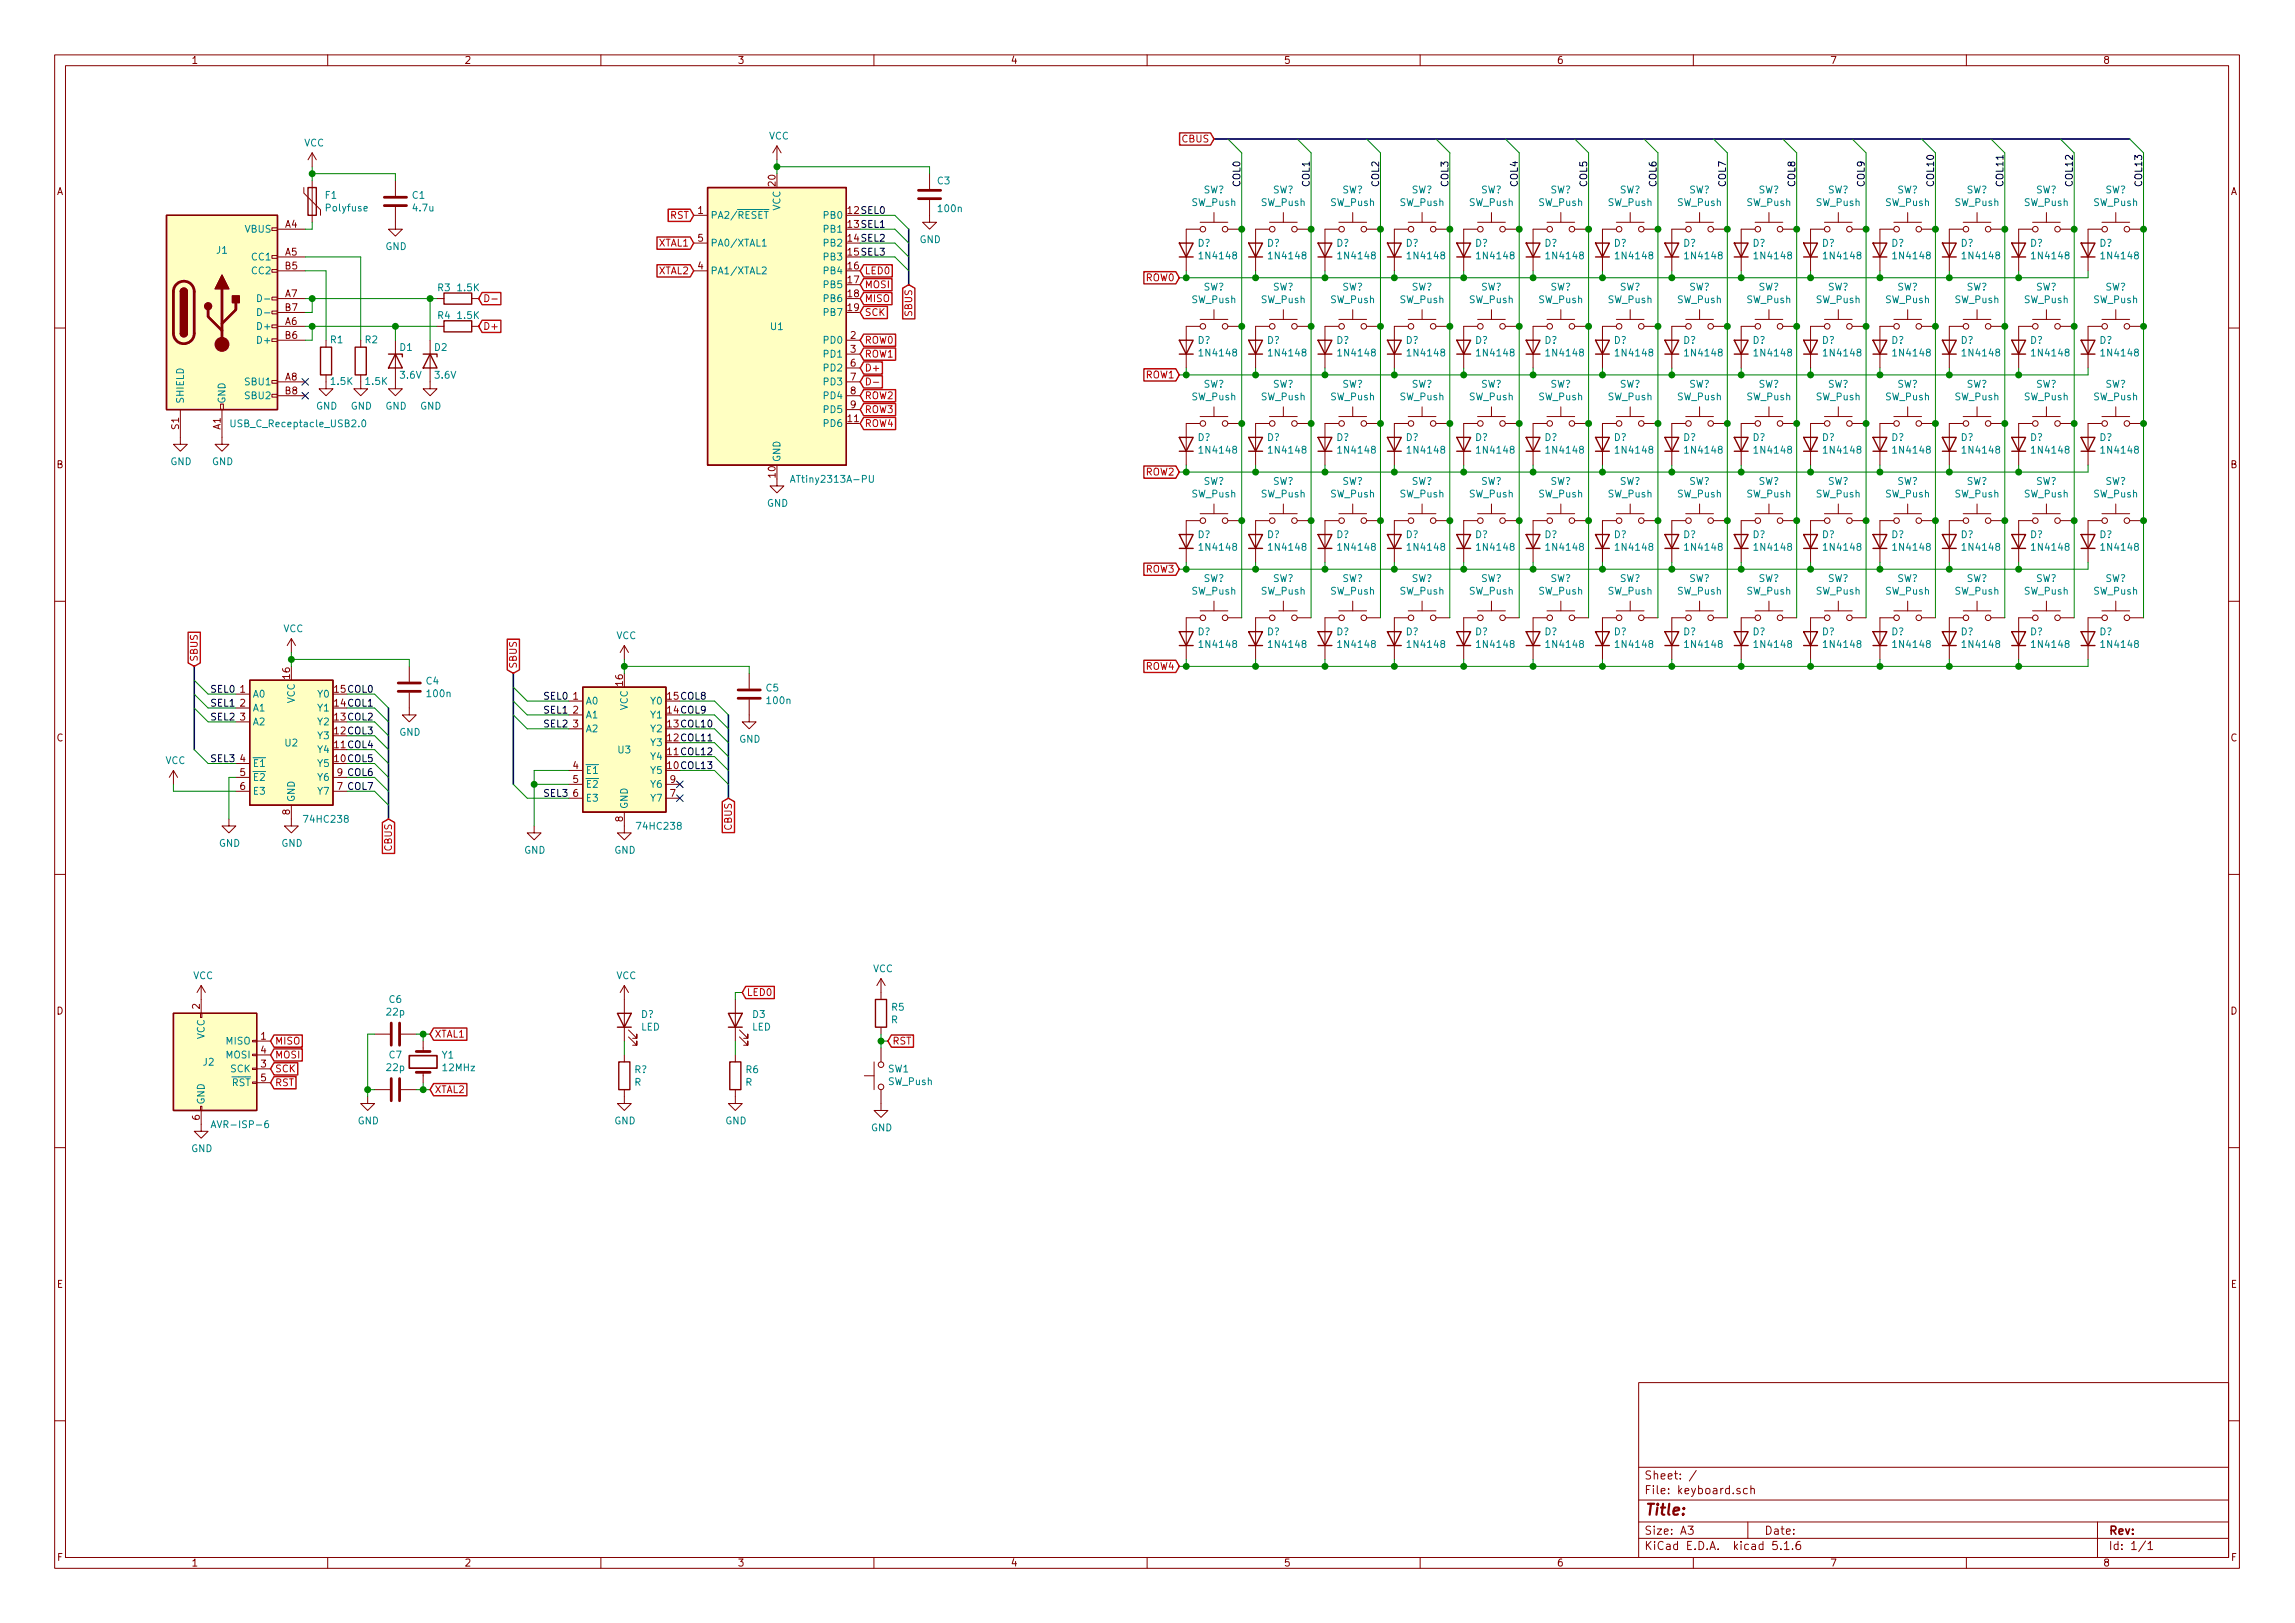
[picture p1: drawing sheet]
<svg xmlns="http://www.w3.org/2000/svg" width="420mm" height="297mm" viewBox="0 0 420 297" stroke-linecap="round" stroke-linejoin="round" font-family="sans-serif">
<defs><g id="words">
<text font-size="2.8" fill="#840000" x="301" y="277.3">Title:</text>
<g font-size="2.1" fill="#840000">
<text x="301" y="273.5">File: keyboard.sch</text>
<text x="301" y="270.8">Sheet: /</text>
<text x="301" y="280.9">Size: A3</text>
<text x="323" y="280.9">Date:</text>
<text x="386" y="280.9">Rev:</text>
<text x="301" y="283.7">KiCad E.D.A. kicad 5.1.6</text>
<text x="386" y="283.7">Id: 1/1</text>
</g>
<g font-size="1.8" fill="#840000">
<text x="35" y="11.7">1</text>
<text x="85" y="11.7">2</text>
<text x="135" y="11.7">3</text>
<text x="185" y="11.7">4</text>
<text x="235" y="11.7">5</text>
<text x="285" y="11.7">6</text>
<text x="335" y="11.7">7</text>
<text x="385" y="11.7">8</text>
<text x="10.4" y="35.7">A</text>
<text x="142" y="34" transform="rotate(-90 142 34)">20</text>
<text x="408.4" y="35.7">A</text>
<text x="52.2" y="41.7">A4</text>
<text x="127.8" y="39.2">1</text>
<text x="52.2" y="46.8">A5</text>
<text x="127.8" y="44.2">5</text>
<text x="52.2" y="49.3">B5</text>
<text x="127.8" y="49.3">4</text>
<text x="155.2" y="49.3">16</text>
<text x="155.2" y="51.9">17</text>
<text x="52.2" y="59.5">A6</text>
<text x="52.2" y="54.4">A7</text>
<text x="52.2" y="56.9">B7</text>
<text x="155.2" y="54.4">18</text>
<text x="155.2" y="56.9">19</text>
<text x="52.2" y="62">B6</text>
<text x="155.7" y="62">2</text>
<text x="155.7" y="64.6">3</text>
<text x="52.2" y="69.6">A8</text>
<text x="155.7" y="67.1">6</text>
<text x="155.7" y="69.6">7</text>
<text x="52.2" y="72.2">B8</text>
<text x="155.2" y="77.3">11</text>
<text x="155.7" y="72.2">8</text>
<text x="155.7" y="74.7">9</text>
<text x="32.8" y="78.6" transform="rotate(-90 32.8 78.6)">S1</text>
<text x="40.4" y="78.6" transform="rotate(-90 40.4 78.6)">A1</text>
<text x="10.4" y="85.7">B</text>
<text x="142" y="87.4" transform="rotate(-90 142 87.4)">10</text>
<text x="408.4" y="85.7">B</text>
<text x="53.1" y="124.2" transform="rotate(-90 53.1 124.2)">16</text>
<text x="114" y="125.5" transform="rotate(-90 114 125.5)">16</text>
<text x="44" y="126.8">1</text>
<text x="44" y="129.3">2</text>
<text x="44" y="131.9">3</text>
<text x="104.9" y="128.1">1</text>
<text x="104.9" y="130.6">2</text>
<text x="10.4" y="135.7">C</text>
<text x="104.9" y="133.1">3</text>
<text x="408.4" y="135.7">C</text>
<text x="44" y="139.5">4</text>
<text x="44" y="142">5</text>
<text x="104.9" y="140.8">4</text>
<text x="104.9" y="143.3">5</text>
<text x="122.7" y="143.3">9</text>
<text x="44" y="144.6">6</text>
<text x="53.1" y="149.1" transform="rotate(-90 53.1 149.1)">8</text>
<text x="104.9" y="145.8">6</text>
<text x="122.7" y="145.8">7</text>
<text x="114" y="150.4" transform="rotate(-90 114 150.4)">8</text>
<text x="10.4" y="185.7">D</text>
<text x="36.6" y="184.7" transform="rotate(-90 36.6 184.7)">2</text>
<text x="408.4" y="185.7">D</text>
<text x="47.8" y="190.3">1</text>
<text x="47.8" y="195.4">3</text>
<text x="47.8" y="192.8">4</text>
<text x="47.8" y="197.9">5</text>
<text x="36.6" y="205" transform="rotate(-90 36.6 205)">6</text>
<text x="10.4" y="235.7">E</text>
<text x="408.4" y="235.7">E</text>
<text x="10.5" y="285.7">F</text>
<text x="35" y="286.7">1</text>
<text x="85" y="286.7">2</text>
<text x="135" y="286.7">3</text>
<text x="185" y="286.7">4</text>
<text x="235" y="286.7">5</text>
<text x="285" y="286.7">6</text>
<text x="335" y="286.7">7</text>
<text x="385" y="286.7">8</text>
<text x="408.5" y="285.7">F</text>
</g>
<g font-size="1.8" fill="#008484">
<text x="55.7" y="26.8">VCC</text>
<text x="140.8" y="25.5">VCC</text>
<text x="171.7" y="33.7">C3</text>
<text x="220.3" y="35.4">SW?</text>
<text x="233" y="35.4">SW?</text>
<text x="245.7" y="35.4">SW?</text>
<text x="258.4" y="35.4">SW?</text>
<text x="271.1" y="35.4">SW?</text>
<text x="283.8" y="35.4">SW?</text>
<text x="296.5" y="35.4">SW?</text>
<text x="309.2" y="35.4">SW?</text>
<text x="321.9" y="35.4">SW?</text>
<text x="334.6" y="35.4">SW?</text>
<text x="347.3" y="35.4">SW?</text>
<text x="360" y="35.4">SW?</text>
<text x="372.7" y="35.4">SW?</text>
<text x="385.4" y="35.4">SW?</text>
<text x="59.6" y="36.4">F1</text>
<text x="59.8" y="38.7">Polyfuse</text>
<text x="75.5" y="36.4">C1</text>
<text x="75.7" y="38.7">4.7u</text>
<text x="130" y="40">PA2/RESET</text>
<text x="142.9" y="38.6" transform="rotate(-90 142.9 38.6)">VCC</text>
<text x="151" y="40">PB0</text>
<text x="171.9" y="38.8">100n</text>
<text x="218.2" y="37.7">SW_Push</text>
<text x="230.9" y="37.7">SW_Push</text>
<text x="243.6" y="37.7">SW_Push</text>
<text x="256.3" y="37.7">SW_Push</text>
<text x="269" y="37.7">SW_Push</text>
<text x="281.7" y="37.7">SW_Push</text>
<text x="294.4" y="37.7">SW_Push</text>
<text x="307.1" y="37.7">SW_Push</text>
<text x="319.8" y="37.7">SW_Push</text>
<text x="332.5" y="37.7">SW_Push</text>
<text x="345.2" y="37.7">SW_Push</text>
<text x="357.9" y="37.7">SW_Push</text>
<text x="370.6" y="37.7">SW_Push</text>
<text x="383.3" y="37.7">SW_Push</text>
<text x="39.7" y="46.4">J1</text>
<text x="44.9" y="42.6">VBUS</text>
<text x="46.3" y="47.7">CC1</text>
<text x="70.6" y="45.8">GND</text>
<text x="130" y="45.1">PA0/XTAL1</text>
<text x="151" y="42.6">PB1</text>
<text x="151" y="45.1">PB2</text>
<text x="151" y="47.7">PB3</text>
<text x="168.4" y="44.5">GND</text>
<text x="219.3" y="45.1">D?</text>
<text x="219.9" y="47.5">1N4148</text>
<text x="232" y="45.1">D?</text>
<text x="232.6" y="47.5">1N4148</text>
<text x="244.7" y="45.1">D?</text>
<text x="245.3" y="47.5">1N4148</text>
<text x="257.4" y="45.1">D?</text>
<text x="258" y="47.5">1N4148</text>
<text x="270.1" y="45.1">D?</text>
<text x="270.7" y="47.5">1N4148</text>
<text x="282.8" y="45.1">D?</text>
<text x="283.4" y="47.5">1N4148</text>
<text x="295.5" y="45.1">D?</text>
<text x="296.1" y="47.5">1N4148</text>
<text x="308.2" y="45.1">D?</text>
<text x="308.8" y="47.5">1N4148</text>
<text x="320.9" y="45.1">D?</text>
<text x="321.5" y="47.5">1N4148</text>
<text x="333.6" y="45.1">D?</text>
<text x="334.2" y="47.5">1N4148</text>
<text x="346.3" y="45.1">D?</text>
<text x="346.9" y="47.5">1N4148</text>
<text x="359" y="45.1">D?</text>
<text x="359.6" y="47.5">1N4148</text>
<text x="371.7" y="45.1">D?</text>
<text x="372.3" y="47.5">1N4148</text>
<text x="384.4" y="45.1">D?</text>
<text x="385" y="47.5">1N4148</text>
<text x="46.3" y="50.2">CC2</text>
<text x="80.2" y="53.3">R3</text>
<text x="83.8" y="53.3">1.5K</text>
<text x="130" y="50.2">PA1/XTAL2</text>
<text x="151" y="50.2">PB4</text>
<text x="151" y="52.7">PB5</text>
<text x="220.3" y="53.2">SW?</text>
<text x="233" y="53.2">SW?</text>
<text x="245.7" y="53.2">SW?</text>
<text x="258.4" y="53.2">SW?</text>
<text x="271.1" y="53.2">SW?</text>
<text x="283.8" y="53.2">SW?</text>
<text x="296.5" y="53.2">SW?</text>
<text x="309.2" y="53.2">SW?</text>
<text x="321.9" y="53.2">SW?</text>
<text x="334.6" y="53.2">SW?</text>
<text x="347.3" y="53.2">SW?</text>
<text x="360" y="53.2">SW?</text>
<text x="372.7" y="53.2">SW?</text>
<text x="385.4" y="53.2">SW?</text>
<text x="80.2" y="58.4">R4</text>
<text x="83.8" y="58.4">1.5K</text>
<text x="151" y="55.3">PB6</text>
<text x="151" y="57.8">PB7</text>
<text x="218.2" y="55.5">SW_Push</text>
<text x="230.9" y="55.5">SW_Push</text>
<text x="243.6" y="55.5">SW_Push</text>
<text x="256.3" y="55.5">SW_Push</text>
<text x="269" y="55.5">SW_Push</text>
<text x="281.7" y="55.5">SW_Push</text>
<text x="294.4" y="55.5">SW_Push</text>
<text x="307.1" y="55.5">SW_Push</text>
<text x="319.8" y="55.5">SW_Push</text>
<text x="332.5" y="55.5">SW_Push</text>
<text x="345.2" y="55.5">SW_Push</text>
<text x="357.9" y="55.5">SW_Push</text>
<text x="370.6" y="55.5">SW_Push</text>
<text x="383.3" y="55.5">SW_Push</text>
<text x="47.5" y="60.4">D+</text>
<text x="47.5" y="62.9">D+</text>
<text x="60.5" y="62.8">R1</text>
<text x="66.9" y="62.8">R2</text>
<text x="73.2" y="64.2">D1</text>
<text x="79.6" y="64.2">D2</text>
<text x="141.1" y="60.4">U1</text>
<text x="151" y="62.9">PD0</text>
<text x="151" y="65.4">PD1</text>
<text x="219.3" y="62.9">D?</text>
<text x="219.9" y="65.2">1N4148</text>
<text x="232" y="62.9">D?</text>
<text x="232.6" y="65.2">1N4148</text>
<text x="244.7" y="62.9">D?</text>
<text x="245.3" y="65.2">1N4148</text>
<text x="257.4" y="62.9">D?</text>
<text x="258" y="65.2">1N4148</text>
<text x="270.1" y="62.9">D?</text>
<text x="270.7" y="65.2">1N4148</text>
<text x="282.8" y="62.9">D?</text>
<text x="283.4" y="65.2">1N4148</text>
<text x="295.5" y="62.9">D?</text>
<text x="296.1" y="65.2">1N4148</text>
<text x="308.2" y="62.9">D?</text>
<text x="308.8" y="65.2">1N4148</text>
<text x="320.9" y="62.9">D?</text>
<text x="321.5" y="65.2">1N4148</text>
<text x="333.6" y="62.9">D?</text>
<text x="334.2" y="65.2">1N4148</text>
<text x="346.3" y="62.9">D?</text>
<text x="346.9" y="65.2">1N4148</text>
<text x="359" y="62.9">D?</text>
<text x="359.6" y="65.2">1N4148</text>
<text x="371.7" y="62.9">D?</text>
<text x="372.3" y="65.2">1N4148</text>
<text x="384.4" y="62.9">D?</text>
<text x="385" y="65.2">1N4148</text>
<text x="45.1" y="70.5">SBU1</text>
<text x="60.7" y="70.4">1.5K</text>
<text x="67" y="70.4">1.5K</text>
<text x="73.4" y="69.3">3.6V</text>
<text x="79.7" y="69.3">3.6V</text>
<text x="151" y="68">PD2</text>
<text x="151" y="70.5">PD3</text>
<text x="220.3" y="71">SW?</text>
<text x="233" y="71">SW?</text>
<text x="245.7" y="71">SW?</text>
<text x="258.4" y="71">SW?</text>
<text x="271.1" y="71">SW?</text>
<text x="283.8" y="71">SW?</text>
<text x="296.5" y="71">SW?</text>
<text x="309.2" y="71">SW?</text>
<text x="321.9" y="71">SW?</text>
<text x="334.6" y="71">SW?</text>
<text x="347.3" y="71">SW?</text>
<text x="360" y="71">SW?</text>
<text x="372.7" y="71">SW?</text>
<text x="385.4" y="71">SW?</text>
<text x="33.7" y="74" transform="rotate(-90 33.7 74)">SHIELD</text>
<text x="41.3" y="74" transform="rotate(-90 41.3 74)">GND</text>
<text x="45.1" y="73.1">SBU2</text>
<text x="57.9" y="75">GND</text>
<text x="64.2" y="75">GND</text>
<text x="70.6" y="75">GND</text>
<text x="76.9" y="75">GND</text>
<text x="151" y="73.1">PD4</text>
<text x="151" y="75.6">PD5</text>
<text x="218.2" y="73.3">SW_Push</text>
<text x="230.9" y="73.3">SW_Push</text>
<text x="243.6" y="73.3">SW_Push</text>
<text x="256.3" y="73.3">SW_Push</text>
<text x="269" y="73.3">SW_Push</text>
<text x="281.7" y="73.3">SW_Push</text>
<text x="294.4" y="73.3">SW_Push</text>
<text x="307.1" y="73.3">SW_Push</text>
<text x="319.8" y="73.3">SW_Push</text>
<text x="332.5" y="73.3">SW_Push</text>
<text x="345.2" y="73.3">SW_Push</text>
<text x="357.9" y="73.3">SW_Push</text>
<text x="370.6" y="73.3">SW_Push</text>
<text x="383.3" y="73.3">SW_Push</text>
<text x="42.9" y="78.2">USB_C_Receptacle_USB2.0</text>
<text x="151" y="78.1">PD6</text>
<text x="219.3" y="80.7">D?</text>
<text x="219.9" y="83">1N4148</text>
<text x="232" y="80.7">D?</text>
<text x="232.6" y="83">1N4148</text>
<text x="244.7" y="80.7">D?</text>
<text x="245.3" y="83">1N4148</text>
<text x="257.4" y="80.7">D?</text>
<text x="258" y="83">1N4148</text>
<text x="270.1" y="80.7">D?</text>
<text x="270.7" y="83">1N4148</text>
<text x="282.8" y="80.7">D?</text>
<text x="283.4" y="83">1N4148</text>
<text x="295.5" y="80.7">D?</text>
<text x="296.1" y="83">1N4148</text>
<text x="308.2" y="80.7">D?</text>
<text x="308.8" y="83">1N4148</text>
<text x="320.9" y="80.7">D?</text>
<text x="321.5" y="83">1N4148</text>
<text x="333.6" y="80.7">D?</text>
<text x="334.2" y="83">1N4148</text>
<text x="346.3" y="80.7">D?</text>
<text x="346.9" y="83">1N4148</text>
<text x="359" y="80.7">D?</text>
<text x="359.6" y="83">1N4148</text>
<text x="371.7" y="80.7">D?</text>
<text x="372.3" y="83">1N4148</text>
<text x="384.4" y="80.7">D?</text>
<text x="385" y="83">1N4148</text>
<text x="31.2" y="85.1">GND</text>
<text x="38.8" y="85.1">GND</text>
<text x="142.9" y="84.6" transform="rotate(-90 142.9 84.6)">GND</text>
<text x="145.5" y="88.4">ATtiny2313A-PU</text>
<text x="220.3" y="88.7">SW?</text>
<text x="233" y="88.7">SW?</text>
<text x="245.7" y="88.7">SW?</text>
<text x="258.4" y="88.7">SW?</text>
<text x="271.1" y="88.7">SW?</text>
<text x="283.8" y="88.7">SW?</text>
<text x="296.5" y="88.7">SW?</text>
<text x="309.2" y="88.7">SW?</text>
<text x="321.9" y="88.7">SW?</text>
<text x="334.6" y="88.7">SW?</text>
<text x="347.3" y="88.7">SW?</text>
<text x="360" y="88.7">SW?</text>
<text x="372.7" y="88.7">SW?</text>
<text x="385.4" y="88.7">SW?</text>
<text x="140.4" y="92.7">GND</text>
<text x="218.2" y="91">SW_Push</text>
<text x="230.9" y="91">SW_Push</text>
<text x="243.6" y="91">SW_Push</text>
<text x="256.3" y="91">SW_Push</text>
<text x="269" y="91">SW_Push</text>
<text x="281.7" y="91">SW_Push</text>
<text x="294.4" y="91">SW_Push</text>
<text x="307.1" y="91">SW_Push</text>
<text x="319.8" y="91">SW_Push</text>
<text x="332.5" y="91">SW_Push</text>
<text x="345.2" y="91">SW_Push</text>
<text x="357.9" y="91">SW_Push</text>
<text x="370.6" y="91">SW_Push</text>
<text x="383.3" y="91">SW_Push</text>
<text x="219.3" y="98.5">D?</text>
<text x="219.9" y="100.8">1N4148</text>
<text x="232" y="98.5">D?</text>
<text x="232.6" y="100.8">1N4148</text>
<text x="244.7" y="98.5">D?</text>
<text x="245.3" y="100.8">1N4148</text>
<text x="257.4" y="98.5">D?</text>
<text x="258" y="100.8">1N4148</text>
<text x="270.1" y="98.5">D?</text>
<text x="270.7" y="100.8">1N4148</text>
<text x="282.8" y="98.5">D?</text>
<text x="283.4" y="100.8">1N4148</text>
<text x="295.5" y="98.5">D?</text>
<text x="296.1" y="100.8">1N4148</text>
<text x="308.2" y="98.5">D?</text>
<text x="308.8" y="100.8">1N4148</text>
<text x="320.9" y="98.5">D?</text>
<text x="321.5" y="100.8">1N4148</text>
<text x="333.6" y="98.5">D?</text>
<text x="334.2" y="100.8">1N4148</text>
<text x="346.3" y="98.5">D?</text>
<text x="346.9" y="100.8">1N4148</text>
<text x="359" y="98.5">D?</text>
<text x="359.6" y="100.8">1N4148</text>
<text x="371.7" y="98.5">D?</text>
<text x="372.3" y="100.8">1N4148</text>
<text x="384.4" y="98.5">D?</text>
<text x="385" y="100.8">1N4148</text>
<text x="220.3" y="106.5">SW?</text>
<text x="233" y="106.5">SW?</text>
<text x="245.7" y="106.5">SW?</text>
<text x="258.4" y="106.5">SW?</text>
<text x="271.1" y="106.5">SW?</text>
<text x="283.8" y="106.5">SW?</text>
<text x="296.5" y="106.5">SW?</text>
<text x="309.2" y="106.5">SW?</text>
<text x="321.9" y="106.5">SW?</text>
<text x="334.6" y="106.5">SW?</text>
<text x="347.3" y="106.5">SW?</text>
<text x="360" y="106.5">SW?</text>
<text x="372.7" y="106.5">SW?</text>
<text x="385.4" y="106.5">SW?</text>
<text x="218.2" y="108.8">SW_Push</text>
<text x="230.9" y="108.8">SW_Push</text>
<text x="243.6" y="108.8">SW_Push</text>
<text x="256.3" y="108.8">SW_Push</text>
<text x="269" y="108.8">SW_Push</text>
<text x="281.7" y="108.8">SW_Push</text>
<text x="294.4" y="108.8">SW_Push</text>
<text x="307.1" y="108.8">SW_Push</text>
<text x="319.8" y="108.8">SW_Push</text>
<text x="332.5" y="108.8">SW_Push</text>
<text x="345.2" y="108.8">SW_Push</text>
<text x="357.9" y="108.8">SW_Push</text>
<text x="370.6" y="108.8">SW_Push</text>
<text x="383.3" y="108.8">SW_Push</text>
<text x="51.9" y="115.7">VCC</text>
<text x="112.8" y="117">VCC</text>
<text x="219.3" y="116.3">D?</text>
<text x="219.9" y="118.6">1N4148</text>
<text x="232" y="116.3">D?</text>
<text x="232.6" y="118.6">1N4148</text>
<text x="244.7" y="116.3">D?</text>
<text x="245.3" y="118.6">1N4148</text>
<text x="257.4" y="116.3">D?</text>
<text x="258" y="118.6">1N4148</text>
<text x="270.1" y="116.3">D?</text>
<text x="270.7" y="118.6">1N4148</text>
<text x="282.8" y="116.3">D?</text>
<text x="283.4" y="118.6">1N4148</text>
<text x="295.5" y="116.3">D?</text>
<text x="296.1" y="118.6">1N4148</text>
<text x="308.2" y="116.3">D?</text>
<text x="308.8" y="118.6">1N4148</text>
<text x="320.9" y="116.3">D?</text>
<text x="321.5" y="118.6">1N4148</text>
<text x="333.6" y="116.3">D?</text>
<text x="334.2" y="118.6">1N4148</text>
<text x="346.3" y="116.3">D?</text>
<text x="346.9" y="118.6">1N4148</text>
<text x="359" y="116.3">D?</text>
<text x="359.6" y="118.6">1N4148</text>
<text x="371.7" y="116.3">D?</text>
<text x="372.3" y="118.6">1N4148</text>
<text x="384.4" y="116.3">D?</text>
<text x="385" y="118.6">1N4148</text>
<text x="78.1" y="125.3">C4</text>
<text x="46.2" y="127.7">A0</text>
<text x="46.2" y="130.2">A1</text>
<text x="54" y="128.7" transform="rotate(-90 54 128.7)">VCC</text>
<text x="58.3" y="130.2">Y1</text>
<text x="58.3" y="127.7">Y0</text>
<text x="78.3" y="127.6">100n</text>
<text x="107.2" y="128.9">A0</text>
<text x="107.2" y="131.5">A1</text>
<text x="114.9" y="130" transform="rotate(-90 114.9 130)">VCC</text>
<text x="119.3" y="131.5">Y1</text>
<text x="119.3" y="128.9">Y0</text>
<text x="140.3" y="126.6">C5</text>
<text x="140.5" y="128.9">100n</text>
<text x="46.2" y="132.8">A2</text>
<text x="52.2" y="136.6">U2</text>
<text x="58.3" y="137.8">Y4</text>
<text x="58.3" y="135.3">Y3</text>
<text x="58.3" y="132.8">Y2</text>
<text x="73.1" y="134.7">GND</text>
<text x="107.2" y="134">A2</text>
<text x="113.2" y="137.9">U3</text>
<text x="119.3" y="136.6">Y3</text>
<text x="119.3" y="134">Y2</text>
<text x="135.3" y="135.9">GND</text>
<text x="30.3" y="139.8">VCC</text>
<text x="46.2" y="140.4">E1</text>
<text x="46.2" y="142.9">E2</text>
<text x="58.3" y="140.4">Y5</text>
<text x="58.3" y="142.9">Y6</text>
<text x="107.2" y="141.6">E1</text>
<text x="119.3" y="141.6">Y5</text>
<text x="119.3" y="139.1">Y4</text>
<text x="46.2" y="145.5">E3</text>
<text x="54" y="146.8" transform="rotate(-90 54 146.8)">GND</text>
<text x="58.3" y="145.5">Y7</text>
<text x="107.2" y="144.2">E2</text>
<text x="107.2" y="146.7">E3</text>
<text x="114.9" y="148.1" transform="rotate(-90 114.9 148.1)">GND</text>
<text x="119.3" y="146.7">Y7</text>
<text x="119.3" y="144.2">Y6</text>
<text x="40.1" y="155">GND</text>
<text x="51.5" y="155">GND</text>
<text x="56" y="150.6">74HC238</text>
<text x="116.9" y="151.9">74HC238</text>
<text x="96" y="156.2">GND</text>
<text x="112.5" y="156.2">GND</text>
<text x="35.4" y="179.2">VCC</text>
<text x="112.8" y="179.2">VCC</text>
<text x="159.8" y="177.9">VCC</text>
<text x="70.9" y="185.9">22p</text>
<text x="71.3" y="183.6">C6</text>
<text x="163.3" y="185">R5</text>
<text x="37.5" y="190.2" transform="rotate(-90 37.5 190.2)">VCC</text>
<text x="41.5" y="191.2">MISO</text>
<text x="117.3" y="188.6">LED</text>
<text x="117.4" y="186.3">D?</text>
<text x="137.7" y="188.6">LED</text>
<text x="137.8" y="186.3">D3</text>
<text x="163.1" y="187.3">R</text>
<text x="37.2" y="195">J2</text>
<text x="41.5" y="193.7">MOSI</text>
<text x="42.2" y="196.3">SCK</text>
<text x="70.9" y="196">22p</text>
<text x="71.3" y="193.7">C7</text>
<text x="80.9" y="193.7">Y1</text>
<text x="81.2" y="196">12MHz</text>
<text x="116.2" y="196.4">R?</text>
<text x="136.6" y="196.4">R6</text>
<text x="162.6" y="196.3">SW1</text>
<text x="37.5" y="202.2" transform="rotate(-90 37.5 202.2)">GND</text>
<text x="42.4" y="198.8">RST</text>
<text x="116.2" y="198.7">R</text>
<text x="136.5" y="198.7">R</text>
<text x="162.6" y="198.6">SW_Push</text>
<text x="39.6" y="206.5">AVR-ISP-6</text>
<text x="65.5" y="205.8">GND</text>
<text x="112.5" y="205.8">GND</text>
<text x="132.8" y="205.8">GND</text>
<text x="159.5" y="207">GND</text>
<text x="35" y="210.9">GND</text>
</g>
<g font-size="1.8" fill="#c20000">
<text x="216.5" y="26.1">CBUS</text>
<text x="122.7" y="40">RST</text>
<text x="120.6" y="45.1">XTAL1</text>
<text x="120.6" y="50.2">XTAL2</text>
<text x="158.3" y="50.2">LED0</text>
<text x="158.3" y="52.7">MOSI</text>
<text x="209.8" y="51.5">ROW0</text>
<text x="158.3" y="55.3">MISO</text>
<text x="158.3" y="57.8">SCK</text>
<text x="167" y="57.8" transform="rotate(-90 167 57.8)">SBUS</text>
<text x="88.4" y="60.4">D+</text>
<text x="158.3" y="62.9">ROW0</text>
<text x="158.3" y="65.4">ROW1</text>
<text x="158.3" y="68">D+</text>
<text x="209.8" y="69.3">ROW1</text>
<text x="158.3" y="75.6">ROW3</text>
<text x="158.3" y="73.1">ROW2</text>
<text x="158.3" y="78.1">ROW4</text>
<text x="209.8" y="87">ROW2</text>
<text x="209.8" y="104.8">ROW3</text>
<text x="36.2" y="121.2" transform="rotate(-90 36.2 121.2)">SBUS</text>
<text x="94.6" y="122.4" transform="rotate(-90 94.6 122.4)">SBUS</text>
<text x="209.8" y="122.6">ROW4</text>
<text x="71.8" y="155.7" transform="rotate(-90 71.8 155.7)">CBUS</text>
<text x="134" y="151.9" transform="rotate(-90 134 151.9)">CBUS</text>
<text x="136.7" y="182.3">LED0</text>
<text x="50.3" y="191.2">MISO</text>
<text x="79.5" y="189.9">XTAL1</text>
<text x="163.3" y="191.2">RST</text>
<text x="50.3" y="193.7">MOSI</text>
<text x="50.3" y="196.3">SCK</text>
<text x="50.3" y="198.8">RST</text>
<text x="79.5" y="200.1">XTAL2</text>
</g>
<g font-size="1.8">
<text x="227.1" y="34.3" transform="rotate(-90 227.1 34.3)">COL0</text>
<text x="239.8" y="34.3" transform="rotate(-90 239.8 34.3)">COL1</text>
<text x="252.5" y="34.3" transform="rotate(-90 252.5 34.3)">COL2</text>
<text x="265.2" y="34.3" transform="rotate(-90 265.2 34.3)">COL3</text>
<text x="277.9" y="34.3" transform="rotate(-90 277.9 34.3)">COL4</text>
<text x="290.6" y="34.3" transform="rotate(-90 290.6 34.3)">COL5</text>
<text x="303.3" y="34.3" transform="rotate(-90 303.3 34.3)">COL6</text>
<text x="316" y="34.3" transform="rotate(-90 316 34.3)">COL7</text>
<text x="328.7" y="34.3" transform="rotate(-90 328.7 34.3)">COL8</text>
<text x="341.4" y="34.3" transform="rotate(-90 341.4 34.3)">COL9</text>
<text x="354.1" y="34.3" transform="rotate(-90 354.1 34.3)">COL10</text>
<text x="366.8" y="34.3" transform="rotate(-90 366.8 34.3)">COL11</text>
<text x="379.5" y="34.3" transform="rotate(-90 379.5 34.3)">COL12</text>
<text x="392.2" y="34.3" transform="rotate(-90 392.2 34.3)">COL13</text>
<text x="155.2" y="39.2">12SEL0</text>
<text x="155.2" y="41.7">13SEL1</text>
<text x="155.2" y="44.2">14SEL2</text>
<text x="155.2" y="46.8">15SEL3</text>
<text x="38.8" y="126.8">SEL0</text>
<text x="38.8" y="131.9">SEL2</text>
<text x="38.8" y="129.3">SEL1</text>
<text x="61.3" y="131.9">13COL2</text>
<text x="61.3" y="129.3">14COL1</text>
<text x="61.3" y="126.8">15COL0</text>
<text x="99.7" y="128.1">SEL0</text>
<text x="99.7" y="130.6">SEL1</text>
<text x="122.2" y="130.6">14COL9</text>
<text x="122.2" y="128.1">15COL8</text>
<text x="61.3" y="136.9">11COL4</text>
<text x="61.3" y="134.4">12COL3</text>
<text x="99.7" y="133.1">SEL2</text>
<text x="122.2" y="135.7">12COL11</text>
<text x="122.2" y="133.1">13COL10</text>
<text x="38.8" y="139.5">SEL3</text>
<text x="61.3" y="139.5">10COL5</text>
<text x="61.7" y="142">9 COL6</text>
<text x="122.2" y="140.8">10COL13</text>
<text x="122.2" y="138.2">11COL12</text>
<text x="61.7" y="144.6">7 COL7</text>
<text x="99.7" y="145.8">SEL3</text>
</g>
</g></defs>
<g fill="none" stroke="#840000" stroke-width=".18">
<path d="M10 10h400v277h-400zM12 12h396v273.1h-396zM60 10v2M110 10v2M160 10v2M210 10v2M260 10v2M310 10v2M360 10v2M55.6 34.3v1l3.1 3.1v1M57.1 28l-.7 1.2M57.1 28v2.5"/>
<path d="M57.1 33.1v7.6M57.1 28l.8 1.2M72.4 37.9v4h1.3l-1.3 1.3-1.3-1.3h1.3M72.4 33.1v2.8M127 39.4h2.5M142.2 26.7l-.7 1.3M142.2 26.7v2.5M142.2 26.7l.8 1.3M170.2 36.6v4.1h1.2l-1.2 1.2-1.3-1.2h1.3M170.2 31.8v2.8M222.2 38.9v1.8M234.9 38.9v1.8"/>
<path d="M247.6 38.9v1.8M260.3 38.9v1.8M273 38.9v1.8M285.7 38.9v1.8M298.4 38.9v1.8M311.1 38.9v1.8M323.8 38.9v1.8M336.5 38.9v1.8M349.2 38.9v1.8M361.9 38.9v1.8M374.6 38.9v1.8M387.3 38.9v1.8"/>
<path d="M49.8 59.5h1v.5h-1zM49.8 56.9h1v.5h-1zM49.8 54.4h1v.5h-1zM49.8 49.3h1v.5h-1zM49.8 46.8h1v.5h-1zM49.8 41.7h1v.5h-1zM50.8 41.9h5.1M50.8 59.7h5.1M50.8 49.6h5.1M50.8 54.6h5.1M50.8 47h5.1M50.8 57.2h5.1"/>
<path d="M80 59.7h1.3M80 54.6h1.3M86.4 59.7h1.2M86.4 54.6h1.2M127 49.6h2.5M127 44.5h2.5M219.7 40.7h5.1M219.7 41.9h-2.5v7.7M219.7 58.5h5.1M219.7 59.7h-2.5v7.6M222.2 56.7v1.8M224.8 41.9h2.5"/>
<path d="M224.8 59.7h2.5M232.4 41.9h-2.5v7.7M232.4 59.7h-2.5v7.6M232.4 40.7h5.1M232.4 58.5h5.1M234.9 56.7v1.8M237.5 41.9h2.5M237.5 59.7h2.5M245.1 41.9h-2.5v7.7M245.1 59.7h-2.5v7.6M245.1 40.7h5.1M245.1 58.5h5.1"/>
<path d="M247.6 56.7v1.8M250.2 41.9h2.5M250.2 59.7h2.5M257.8 40.7h5.1M257.8 41.9h-2.5v7.7M257.8 58.5h5.1M257.8 59.7h-2.5v7.6M260.3 56.7v1.8M262.9 41.9h2.5M262.9 59.7h2.5M270.5 40.7h5.1M270.5 41.9h-2.5v7.7"/>
<path d="M270.5 58.5h5.1M270.5 59.7h-2.5v7.6M273 56.7v1.8M275.6 41.9h2.5M275.6 59.7h2.5M283.2 40.7h5.1M283.2 41.9h-2.5v7.7M283.2 58.5h5.1M283.2 59.7h-2.5v7.6M285.7 56.7v1.8M288.3 41.9h2.5M288.3 59.7h2.5"/>
<path d="M295.9 40.7h5.1M295.9 41.9h-2.5v7.7M295.9 58.5h5.1M295.9 59.7h-2.5v7.6M298.4 56.7v1.8M301 41.9h2.5M301 59.7h2.5M308.6 40.7h5.1M308.6 41.9h-2.5v7.7M308.6 58.5h5.1M308.6 59.7h-2.5v7.6M311.1 56.7v1.8"/>
<path d="M313.7 41.9h2.5M313.7 59.7h2.5M321.3 40.7h5.1M321.3 41.9h-2.5v7.7M321.3 58.5h5.1M321.3 59.7h-2.5v7.6M323.8 56.7v1.8M326.4 41.9h2.5M326.4 59.7h2.5M334 40.7h5.1M334 41.9h-2.5v7.7M334 58.5h5.1"/>
<path d="M334 59.7h-2.5v7.6M336.5 56.7v1.8M339.1 41.9h2.5M339.1 59.7h2.5M346.7 40.7h5.1M346.7 41.9h-2.5v7.7M346.7 58.5h5.1M346.7 59.7h-2.5v7.6M349.2 56.7v1.8M351.8 41.9h2.5M351.8 59.7h2.5M359.4 40.7h5.1"/>
<path d="M359.4 41.9h-2.5v7.7M359.4 58.5h5.1M359.4 59.7h-2.5v7.6M361.9 56.7v1.8M364.5 41.9h2.5M364.5 59.7h2.5M372.1 40.7h5.1M372.1 41.9h-2.5v7.7M372.1 59.7h-2.5v7.6M372.1 58.5h5.1M374.6 56.7v1.8M377.2 41.9h2.5"/>
<path d="M377.2 59.7h2.5M384.8 40.7h5.1M384.8 41.9h-2.5v7.7M384.8 58.5h5.1M384.8 59.7h-2.5v7.6M387.3 56.7v1.8M389.9 41.9h2.5M389.9 59.7h2.5M10 60h2M33 75v6.3h1.3l-1.3 1.3-1.3-1.3h1.3M40.4 74h.5v1h-.5zM40.6 75v6.3h1.3l-1.3 1.3-1.2-1.3h1.2"/>
<path d="M49.8 72.2h1v.5h-1zM49.8 69.6h1v.5h-1zM49.8 62h1v.5h-1zM50.8 62.3h5.1M50.8 69.9h5.1M50.8 72.4h5.1M59.7 68.6v2.6h1.3l-1.3 1.2-1.3-1.2h1.3M59.7 62.3v1.2M66 68.6v2.6h1.3l-1.3 1.2-1.2-1.2h1.2M66 62.3v1.2M72.4 62.3v8.9h1.3l-1.3 1.2-1.3-1.2h1.3M78.7 62.3v8.9h1.3l-1.3 1.2-1.2-1.2h1.2"/>
<path d="M154.9 62.3h2.6M154.9 64.8h2.6M154.9 67.3h2.6M154.9 69.9h2.6M154.9 72.4h2.6M154.9 75h2.6M219.7 76.2h5.1M219.7 77.5h-2.5v7.6M222.2 74.5v1.7M224.8 77.5h2.5M232.4 77.5h-2.5v7.6M232.4 76.2h5.1"/>
<path d="M234.9 74.5v1.7M237.5 77.5h2.5M245.1 77.5h-2.5v7.6M245.1 76.2h5.1M247.6 74.5v1.7M250.2 77.5h2.5M257.8 76.2h5.1M257.8 77.5h-2.5v7.6M260.3 74.5v1.7M262.9 77.5h2.5M270.5 76.2h5.1M270.5 77.5h-2.5v7.6"/>
<path d="M273 74.5v1.7M275.6 77.5h2.5M283.2 76.2h5.1M283.2 77.5h-2.5v7.6M285.7 74.5v1.7M288.3 77.5h2.5M295.9 76.2h5.1M295.9 77.5h-2.5v7.6M298.4 74.5v1.7M301 77.5h2.5M308.6 76.2h5.1M308.6 77.5h-2.5v7.6"/>
<path d="M311.1 74.5v1.7M313.7 77.5h2.5M321.3 76.2h5.1M321.3 77.5h-2.5v7.6M323.8 74.5v1.7M326.4 77.5h2.5M334 76.2h5.1M334 77.5h-2.5v7.6M336.5 74.5v1.7M339.1 77.5h2.5M346.7 76.2h5.1M346.7 77.5h-2.5v7.6"/>
<path d="M349.2 74.5v1.7M351.8 77.5h2.5M359.4 76.2h5.1M359.4 77.5h-2.5v7.6M361.9 74.5v1.7M364.5 77.5h2.5M372.1 77.5h-2.5v7.6M372.1 76.2h5.1M374.6 74.5v1.7M377.2 77.5h2.5M384.8 76.2h5.1M384.8 77.5h-2.5v7.6"/>
<path d="M387.3 74.5v1.7M389.9 77.5h2.5M408 60h2M142.2 87.7v1.2h1.3l-1.3 1.3-1.2-1.3h1.2M219.7 94h5.1M219.7 95.3h-2.5v7.6M222.2 92.2v1.8M224.8 95.3h2.5M232.4 95.3h-2.5v7.6M232.4 94h5.1M234.9 92.2v1.8M237.5 95.3h2.5"/>
<path d="M245.1 95.3h-2.5v7.6M245.1 94h5.1M247.6 92.2v1.8M250.2 95.3h2.5M257.8 94h5.1M257.8 95.3h-2.5v7.6M260.3 92.2v1.8M262.9 95.3h2.5M270.5 94h5.1M270.5 95.3h-2.5v7.6M273 92.2v1.8M275.6 95.3h2.5"/>
<path d="M283.2 94h5.1M283.2 95.3h-2.5v7.6M285.7 92.2v1.8M288.3 95.3h2.5M295.9 94h5.1M295.9 95.3h-2.5v7.6M298.4 92.2v1.8M301 95.3h2.5M308.6 94h5.1M308.6 95.3h-2.5v7.6M311.1 92.2v1.8M313.7 95.3h2.5"/>
<path d="M321.3 94h5.1M321.3 95.3h-2.5v7.6M323.8 92.2v1.8M326.4 95.3h2.5M334 94h5.1M334 95.3h-2.5v7.6M336.5 92.2v1.8M339.1 95.3h2.5M346.7 94h5.1M346.7 95.3h-2.5v7.6M349.2 92.2v1.8M351.8 95.3h2.5"/>
<path d="M359.4 94h5.1M359.4 95.3h-2.5v7.6M361.9 92.2v1.8M364.5 95.3h2.5M372.1 95.3h-2.5v7.6M372.1 94h5.1M374.6 92.2v1.8M377.2 95.3h2.5M384.8 94h5.1M384.8 95.3h-2.5v7.6M387.3 92.2v1.8M389.9 95.3h2.5"/>
<path d="M10 110h2M53.3 116.9l-.7 1.2M53.3 116.9v2.5M53.3 116.9l.8 1.2M114.3 118.1l-.8 1.3M114.3 118.1v2.6M114.3 118.1l.8 1.3M219.7 111.8h5.1M219.7 113.1h-2.5v7.6M222.2 110v1.8M224.8 113.1h2.5M232.4 113.1h-2.5v7.6"/>
<path d="M232.4 111.8h5.1M234.9 110v1.8M237.5 113.1h2.5M245.1 111.8h5.1M245.1 113.1h-2.5v7.6M247.6 110v1.8M250.2 113.1h2.5M257.8 111.8h5.1M257.8 113.1h-2.5v7.6M260.3 110v1.8M262.9 113.1h2.5M270.5 111.8h5.1"/>
<path d="M270.5 113.1h-2.5v7.6M273 110v1.8M275.6 113.1h2.5M283.2 111.8h5.1M283.2 113.1h-2.5v7.6M285.7 110v1.8M288.3 113.1h2.5M295.9 111.8h5.1M295.9 113.1h-2.5v7.6M298.4 110v1.8M301 113.1h2.5M308.6 111.8h5.1"/>
<path d="M308.6 113.1h-2.5v7.6M311.1 110v1.8M313.7 113.1h2.5M321.3 111.8h5.1M321.3 113.1h-2.5v7.6M323.8 110v1.8M326.4 113.1h2.5M334 111.8h5.1M334 113.1h-2.5v7.6M336.5 110v1.8M339.1 113.1h2.5M346.7 111.8h5.1"/>
<path d="M346.7 113.1h-2.5v7.6M349.2 110v1.8M351.8 113.1h2.5M359.4 111.8h5.1M359.4 113.1h-2.5v7.6M361.9 110v1.8M364.5 113.1h2.5M372.1 111.8h5.1M372.1 113.1h-2.5v7.6M374.6 110v1.8M377.2 113.1h2.5M384.8 111.8h5.1"/>
<path d="M384.8 113.1h-2.5v7.6M387.3 110v1.8M389.9 113.1h2.5M408 110h2M43.2 127h2.5M43.2 129.6h2.5M43.2 132.1h2.5M43.2 139.7h2.5M74.9 126.8v4h1.3l-1.3 1.3-1.2-1.3h1.2M74.9 122v2.8M104.1 128.3h2.6M104.1 130.8h2.6"/>
<path d="M104.1 133.4h2.6M137.2 128.1v4h1.2l-1.2 1.3-1.3-1.3h1.3M137.2 123.2v2.8M31.7 141l-.7 1.3M31.7 141v2.5M31.7 141l.8 1.3M41.9 149.9v1.3h1.3l-1.3 1.2-1.3-1.2h1.3M43.2 142.3h2.5M43.2 144.8h2.5M53.3 147.4v3.8h1.3l-1.3 1.2-1.2-1.2h1.2M61 142.3h2.5M61 144.8h2.5"/>
<path d="M97.8 151.2v1.2h1.3l-1.3 1.3-1.3-1.3h1.3M104.1 141h2.6M104.1 143.5h2.6M104.1 146.1h2.6M114.3 148.6v3.8h1.3l-1.3 1.3-1.3-1.3h1.3M121.9 143.5h2.6M121.9 146.1h2.6M10 160h2M161.3 179.1v3.8M161.3 179.1l-.8 1.3M161.3 179.1l.8 1.3M408 160h2"/>
<path d="M36.7 185.5h.3v.7h-.3zM36.8 180.4v5.1M36.8 180.4l-.7 1.2M36.8 180.4l.8 1.2M46.2 198h.8v.3h-.8zM46.2 195.5h.8v.2h-.8zM46.2 192.9h.8v.3h-.8zM46.2 190.4h.8v.3h-.8zM47 190.5h2.5M47 195.6h2.5M47 193.1h2.5M47 198.2h2.5"/>
<path d="M68.6 199.4h2.8M68.6 189.3h2.8M73.4 199.4h2.8M73.4 189.3h2.8M77.5 190.5v1.9M77.5 196.3v1.9M114.3 199.4v2.6h1.3l-1.3 1.2-1.3-1.2h1.3M114.3 180.4v10.1M114.3 193.1v1.2M114.3 180.4l-.8 1.2M114.3 180.4l.8 1.2M115.1 189.8l1.5 1.5v-.8v.8h-.8"/>
<path d="M115.1 188.5l1.5 1.5v-.7v.7h-.8M134.6 199.4v2.6h1.3l-1.3 1.2-1.3-1.2h1.3M134.6 182.9v7.6M134.6 193.1v1.2M135.4 189.8l1.5 1.5v-.8v.8h-.8M135.4 188.5l1.5 1.5v-.7v.7h-.8M158.2 196.9h1.8M160 194.3v5.1M161.3 199.4v3.8h1.3l-1.3 1.3-1.3-1.3h1.3M161.3 188v1.3M161.3 191.8v2.5M10 210h2"/>
<path d="M36.7 202.5h.3v.7h-.3zM36.8 203.2v3.8h1.3l-1.3 1.3-1.2-1.3h1.2M67.3 200.7v1.3h1.3l-1.3 1.2-1.3-1.2h1.3M408 210h2M300 253h108v32.1h-108zM10 260h2M300 278.5h108M300 274.5h108M300 268.5h108M309 279.3h1l-.5 .6 .4 .1v.7l-.2 .1-.7-.1M310.5 269.1l-1.2 2M318.5 272.5a.37 .37 0 0 0-.5 .1v.2l.5 .2 .1 .1-.2 .3-.4-.1"/>
<path d="M319.9 272.5l-.4-.1-.3 .3 .1 .6 .2 .1 .4-.1M320 278.5v3M320.5 272.5h.1a.37 .37 0 0 1 .6 .1v.8M320.5 271.9v1.5M384 278.5v6.6M408 260h2M60 285.1v1.9M110 285.1v1.9M160 285.1v1.9M210 285.1v1.9M260 285.1v1.9M300 281.5h108"/>
<path d="M310 285.1v1.9M325.3 282.1h-.7l-.1 .7 .2-.1h.5l.2 .3-.1 .5-.2 .1-.6-.1M326 283.5v.1M326.7 282.5l.4-.4v1.5M326.7 283.6h.8M328.2 283.5v.1M329.5 282.1a.62 .62 0 0 0-.7 .6l.1 .8 .2 .1 .5-.1 .1-.5-.2-.3h-.4l-.3 .3M360 285.1v1.9M392.8 282l-1.3 2M393.2 282.5l.5-.4v1.5M393.2 283.6h.9"/>
<circle cx="220.2" cy="41.9" r=".51"/>
<circle cx="220.2" cy="59.7" r=".51"/>
<circle cx="224.3" cy="41.9" r=".51"/>
<circle cx="224.3" cy="59.7" r=".51"/>
<circle cx="232.9" cy="41.9" r=".51"/>
<circle cx="232.9" cy="59.7" r=".51"/>
<circle cx="237" cy="41.9" r=".51"/>
<circle cx="237" cy="59.7" r=".51"/>
<circle cx="245.6" cy="41.9" r=".51"/>
<circle cx="245.6" cy="59.7" r=".51"/>
<circle cx="249.7" cy="41.9" r=".51"/>
<circle cx="249.7" cy="59.7" r=".51"/>
<circle cx="258.3" cy="41.9" r=".51"/>
<circle cx="258.3" cy="59.7" r=".51"/>
<circle cx="262.4" cy="41.9" r=".51"/>
<circle cx="262.4" cy="59.7" r=".51"/>
<circle cx="271" cy="41.9" r=".51"/>
<circle cx="271" cy="59.7" r=".51"/>
<circle cx="275.1" cy="41.9" r=".51"/>
<circle cx="275.1" cy="59.7" r=".51"/>
<circle cx="283.7" cy="41.9" r=".51"/>
<circle cx="283.7" cy="59.7" r=".51"/>
<circle cx="287.8" cy="41.9" r=".51"/>
<circle cx="287.8" cy="59.7" r=".51"/>
<circle cx="296.4" cy="41.9" r=".51"/>
<circle cx="296.4" cy="59.7" r=".51"/>
<circle cx="300.5" cy="41.9" r=".51"/>
<circle cx="300.5" cy="59.7" r=".51"/>
<circle cx="309.1" cy="41.9" r=".51"/>
<circle cx="309.1" cy="59.7" r=".51"/>
<circle cx="313.2" cy="41.9" r=".51"/>
<circle cx="313.2" cy="59.7" r=".51"/>
<circle cx="321.8" cy="41.9" r=".51"/>
<circle cx="321.8" cy="59.7" r=".51"/>
<circle cx="325.9" cy="41.9" r=".51"/>
<circle cx="325.9" cy="59.7" r=".51"/>
<circle cx="334.5" cy="41.9" r=".51"/>
<circle cx="334.5" cy="59.7" r=".51"/>
<circle cx="338.6" cy="41.9" r=".51"/>
<circle cx="338.6" cy="59.7" r=".51"/>
<circle cx="347.2" cy="41.9" r=".51"/>
<circle cx="347.2" cy="59.7" r=".51"/>
<circle cx="351.3" cy="41.9" r=".51"/>
<circle cx="351.3" cy="59.7" r=".51"/>
<circle cx="359.9" cy="41.9" r=".51"/>
<circle cx="359.9" cy="59.7" r=".51"/>
<circle cx="364" cy="41.9" r=".51"/>
<circle cx="364" cy="59.7" r=".51"/>
<circle cx="372.6" cy="41.9" r=".51"/>
<circle cx="372.6" cy="59.7" r=".51"/>
<circle cx="376.7" cy="41.9" r=".51"/>
<circle cx="376.7" cy="59.7" r=".51"/>
<circle cx="385.3" cy="41.9" r=".51"/>
<circle cx="385.3" cy="59.7" r=".51"/>
<circle cx="389.4" cy="41.9" r=".51"/>
<circle cx="389.4" cy="59.7" r=".51"/>
<circle cx="220.2" cy="77.5" r=".51"/>
<circle cx="224.3" cy="77.5" r=".51"/>
<circle cx="232.9" cy="77.5" r=".51"/>
<circle cx="237" cy="77.5" r=".51"/>
<circle cx="245.6" cy="77.5" r=".51"/>
<circle cx="249.7" cy="77.5" r=".51"/>
<circle cx="258.3" cy="77.5" r=".51"/>
<circle cx="262.4" cy="77.5" r=".51"/>
<circle cx="271" cy="77.5" r=".51"/>
<circle cx="275.1" cy="77.5" r=".51"/>
<circle cx="283.7" cy="77.5" r=".51"/>
<circle cx="287.8" cy="77.5" r=".51"/>
<circle cx="296.4" cy="77.5" r=".51"/>
<circle cx="300.5" cy="77.5" r=".51"/>
<circle cx="309.1" cy="77.5" r=".51"/>
<circle cx="313.2" cy="77.5" r=".51"/>
<circle cx="321.8" cy="77.5" r=".51"/>
<circle cx="325.9" cy="77.5" r=".51"/>
<circle cx="334.5" cy="77.5" r=".51"/>
<circle cx="338.6" cy="77.5" r=".51"/>
<circle cx="347.2" cy="77.5" r=".51"/>
<circle cx="351.3" cy="77.5" r=".51"/>
<circle cx="359.9" cy="77.5" r=".51"/>
<circle cx="364" cy="77.5" r=".51"/>
<circle cx="372.6" cy="77.5" r=".51"/>
<circle cx="376.7" cy="77.5" r=".51"/>
<circle cx="385.3" cy="77.5" r=".51"/>
<circle cx="389.4" cy="77.5" r=".51"/>
<circle cx="220.2" cy="95.3" r=".51"/>
<circle cx="224.3" cy="95.3" r=".51"/>
<circle cx="232.9" cy="95.3" r=".51"/>
<circle cx="237" cy="95.3" r=".51"/>
<circle cx="245.6" cy="95.3" r=".51"/>
<circle cx="249.7" cy="95.3" r=".51"/>
<circle cx="258.3" cy="95.3" r=".51"/>
<circle cx="262.4" cy="95.3" r=".51"/>
<circle cx="271" cy="95.3" r=".51"/>
<circle cx="275.1" cy="95.3" r=".51"/>
<circle cx="283.7" cy="95.3" r=".51"/>
<circle cx="287.8" cy="95.3" r=".51"/>
<circle cx="296.4" cy="95.3" r=".51"/>
<circle cx="300.5" cy="95.3" r=".51"/>
<circle cx="309.1" cy="95.3" r=".51"/>
<circle cx="313.2" cy="95.3" r=".51"/>
<circle cx="321.8" cy="95.3" r=".51"/>
<circle cx="325.9" cy="95.3" r=".51"/>
<circle cx="334.5" cy="95.3" r=".51"/>
<circle cx="338.6" cy="95.3" r=".51"/>
<circle cx="347.2" cy="95.3" r=".51"/>
<circle cx="351.3" cy="95.3" r=".51"/>
<circle cx="359.9" cy="95.3" r=".51"/>
<circle cx="364" cy="95.3" r=".51"/>
<circle cx="372.6" cy="95.3" r=".51"/>
<circle cx="376.7" cy="95.3" r=".51"/>
<circle cx="385.3" cy="95.3" r=".51"/>
<circle cx="389.4" cy="95.3" r=".51"/>
<circle cx="220.2" cy="113.1" r=".51"/>
<circle cx="224.3" cy="113.1" r=".51"/>
<circle cx="232.9" cy="113.1" r=".51"/>
<circle cx="237" cy="113.1" r=".51"/>
<circle cx="245.6" cy="113.1" r=".51"/>
<circle cx="249.7" cy="113.1" r=".51"/>
<circle cx="258.3" cy="113.1" r=".51"/>
<circle cx="262.4" cy="113.1" r=".51"/>
<circle cx="271" cy="113.1" r=".51"/>
<circle cx="275.1" cy="113.1" r=".51"/>
<circle cx="283.7" cy="113.1" r=".51"/>
<circle cx="287.8" cy="113.1" r=".51"/>
<circle cx="296.4" cy="113.1" r=".51"/>
<circle cx="300.5" cy="113.1" r=".51"/>
<circle cx="309.1" cy="113.1" r=".51"/>
<circle cx="313.2" cy="113.1" r=".51"/>
<circle cx="321.8" cy="113.1" r=".51"/>
<circle cx="325.9" cy="113.1" r=".51"/>
<circle cx="334.5" cy="113.1" r=".51"/>
<circle cx="338.6" cy="113.1" r=".51"/>
<circle cx="347.2" cy="113.1" r=".51"/>
<circle cx="351.3" cy="113.1" r=".51"/>
<circle cx="359.9" cy="113.1" r=".51"/>
<circle cx="364" cy="113.1" r=".51"/>
<circle cx="372.6" cy="113.1" r=".51"/>
<circle cx="376.7" cy="113.1" r=".51"/>
<circle cx="385.3" cy="113.1" r=".51"/>
<circle cx="389.4" cy="113.1" r=".51"/>
<circle cx="161.3" cy="198.9" r=".51"/>
<circle cx="161.3" cy="194.9" r=".51"/>
</g>
<g fill="none" stroke="#840000" stroke-width=".25">
<path d="M30.5 39.4h20.3v35.6h-20.3zM56.4 34.3h1.5v5.1h-1.5zM129.5 34.3h25.4v50.8h-25.4zM33 53.4a.63 .63 0 0 1 .7-.7 .63 .63 0 0 1 .6 .7M81.3 58.7h5.1v2h-5.1zM81.3 53.6h5.1v2.1h-5.1zM215.9 44.5h2.5l-1.2 2.5zM215.9 47h2.5M228.6 44.5h2.5l-1.2 2.5zM228.6 47h2.5M241.3 44.5h2.5l-1.2 2.5zM241.3 47h2.5"/>
<path d="M254 44.5h2.5l-1.2 2.5zM254 47h2.5M266.7 44.5h2.5l-1.2 2.5zM266.7 47h2.5M279.4 44.5h2.5l-1.2 2.5zM279.4 47h2.5M292.1 44.5h2.5l-1.2 2.5zM292.1 47h2.5M304.8 44.5h2.5l-1.2 2.5zM304.8 47h2.5M317.5 44.5h2.5l-1.2 2.5zM317.5 47h2.5"/>
<path d="M330.2 44.5h2.5l-1.2 2.5zM330.2 47h2.5M342.9 44.5h2.5l-1.2 2.5zM342.9 47h2.5M355.6 44.5h2.5l-1.2 2.5zM355.6 47h2.5M368.3 44.5h2.5l-1.2 2.5zM368.3 47h2.5M381 44.5h2.5l-1.2 2.5zM381 47h2.5M33 61a.63 .63 0 0 0 .7 .6 .63 .63 0 0 0 .6-.6M58.7 63.5h2v5.1h-2z"/>
<path d="M65 63.5h2.1v5.1h-2.1zM71.1 64.8h2.6v.5M72.4 64.8l1.3 2.5h-2.6zM77.5 64.8h2.5v.5M78.7 64.8l1.3 2.5h-2.5zM215.9 62.3h2.5l-1.2 2.5zM215.9 64.8h2.5M228.6 62.3h2.5l-1.2 2.5zM228.6 64.8h2.5M241.3 62.3h2.5l-1.2 2.5zM241.3 64.8h2.5M254 62.3h2.5l-1.2 2.5z"/>
<path d="M254 64.8h2.5M266.7 62.3h2.5l-1.2 2.5zM266.7 64.8h2.5M279.4 62.3h2.5l-1.2 2.5zM279.4 64.8h2.5M292.1 62.3h2.5l-1.2 2.5zM292.1 64.8h2.5M304.8 62.3h2.5l-1.2 2.5zM304.8 64.8h2.5M317.5 62.3h2.5l-1.2 2.5zM317.5 64.8h2.5M330.2 62.3h2.5l-1.2 2.5z"/>
<path d="M330.2 64.8h2.5M342.9 62.3h2.5l-1.2 2.5zM342.9 64.8h2.5M355.6 62.3h2.5l-1.2 2.5zM355.6 64.8h2.5M368.3 62.3h2.5l-1.2 2.5zM368.3 64.8h2.5M381 62.3h2.5l-1.2 2.5zM381 64.8h2.5M215.9 97.8h2.5l-1.2 2.6zM215.9 80h2.5l-1.2 2.6zM215.9 82.6h2.5"/>
<path d="M228.6 80h2.5l-1.2 2.6zM228.6 97.8h2.5l-1.2 2.6zM228.6 82.6h2.5M241.3 97.8h2.5l-1.2 2.6zM241.3 80h2.5l-1.2 2.6zM241.3 82.6h2.5M254 97.8h2.5l-1.2 2.6zM254 80h2.5l-1.2 2.6zM254 82.6h2.5M266.7 97.8h2.5l-1.2 2.6zM266.7 80h2.5l-1.2 2.6zM266.7 82.6h2.5"/>
<path d="M279.4 97.8h2.5l-1.2 2.6zM279.4 80h2.5l-1.2 2.6zM279.4 82.6h2.5M292.1 97.8h2.5l-1.2 2.6zM292.1 80h2.5l-1.2 2.6zM292.1 82.6h2.5M304.8 97.8h2.5l-1.2 2.6zM304.8 80h2.5l-1.2 2.6zM304.8 82.6h2.5M317.5 97.8h2.5l-1.2 2.6zM317.5 80h2.5l-1.2 2.6zM317.5 82.6h2.5"/>
<path d="M330.2 97.8h2.5l-1.2 2.6zM330.2 80h2.5l-1.2 2.6zM330.2 82.6h2.5M342.9 80h2.5l-1.2 2.6zM342.9 97.8h2.5l-1.2 2.6zM342.9 82.6h2.5M355.6 80h2.5l-1.2 2.6zM355.6 97.8h2.5l-1.2 2.6zM355.6 82.6h2.5M368.3 80h2.5l-1.2 2.6zM368.3 97.8h2.5l-1.2 2.6zM368.3 82.6h2.5"/>
<path d="M381 80h2.5l-1.2 2.6zM381 97.8h2.5l-1.2 2.6zM381 82.6h2.5M215.9 115.6h2.5l-1.2 2.5zM215.9 118.1h2.5M215.9 100.4h2.5M228.6 115.6h2.5l-1.2 2.5zM228.6 118.1h2.5M228.6 100.4h2.5M241.3 115.6h2.5l-1.2 2.5zM241.3 118.1h2.5M241.3 100.4h2.5"/>
<path d="M254 115.6h2.5l-1.2 2.5zM254 118.1h2.5M254 100.4h2.5M266.7 115.6h2.5l-1.2 2.5zM266.7 118.1h2.5M266.7 100.4h2.5M279.4 115.6h2.5l-1.2 2.5zM279.4 118.1h2.5M279.4 100.4h2.5M292.1 115.6h2.5l-1.2 2.5zM292.1 118.1h2.5M292.1 100.4h2.5"/>
<path d="M304.8 115.6h2.5l-1.2 2.5zM304.8 118.1h2.5M304.8 100.4h2.5M317.5 115.6h2.5l-1.2 2.5zM317.5 118.1h2.5M317.5 100.4h2.5M330.2 115.6h2.5l-1.2 2.5zM330.2 118.1h2.5M330.2 100.4h2.5M342.9 115.6h2.5l-1.2 2.5zM342.9 118.1h2.5M342.9 100.4h2.5"/>
<path d="M355.6 115.6h2.5l-1.2 2.5zM355.6 118.1h2.5M355.6 100.4h2.5M368.3 115.6h2.5l-1.2 2.5zM368.3 118.1h2.5M368.3 100.4h2.5M381 115.6h2.5l-1.2 2.5zM381 118.1h2.5M381 100.4h2.5M45.7 124.5h15.3v22.9h-15.3zM106.7 125.8h15.2v22.8h-15.2zM31.7 185.5h15.3v17.7h-15.3z"/>
<path d="M113 185.5h2.6l-1.3 2.5zM113 188h2.6M113.3 194.3h2v5.1h-2zM133.3 185.5h2.6l-1.3 2.5zM133.3 188h2.6M133.6 194.3h2v5.1h-2zM160.3 182.9h2v5.1h-2z"/>
</g>
<g fill="none" stroke="#840000" stroke-width=".51">
<path d="M70.4 37.6h4M70.4 36.1h4M168.1 36.4h4.1M168.1 34.8h4.1M32.2 52.2a1.9 1.9 0 0 1 2.1-.6 1.9 1.9 0 0 1 1.3 1.8v7.6a1.9 1.9 0 0 1-1.9 1.9 1.9 1.9 0 0 1-2-1.9v-7.8l.2-.5zM38.1 56.7v1.2l2.5 2.6M40.6 52.9v10.1M43.2 55.4v1.3l-2.6 2.5M72.9 126.5h4.1M72.9 125h4.1M135.1 127.8h4.1M135.1 126.3h4.1"/>
<path d="M71.6 187.2v4.1M71.6 197.4v4.1M73.2 187.2v4.1M73.2 197.4v4.1M76.2 196.3h2.5M76.2 192.4h2.5"/>
</g>
<g fill="#ffffc2" stroke="#ffffc2" stroke-width=".18">
<path d="M31.7 185.5h15.3v17.7h-15.3z"/>
<path d="M45.7 124.5h15.3v22.9h-15.3z"/>
<path d="M106.7 125.8h15.2v22.8h-15.2z"/>
<path d="M129.5 34.3h25.4v50.8h-25.4z"/>
<path d="M30.5 39.4h20.3v35.6h-20.3z"/>
</g>
<g fill="none" stroke="#008484" stroke-width=".18">
<path d="M66.6 38.2l.6-.1v-.3h-.4l-.2 .2 .1 .6h.5M139.8 38.3h1M139.9 38.7h.7M47.2 53.9a.64 .64 0 0 1 .7 .7 .64 .64 0 0 1-.7 .6zM47.2 56.5a.64 .64 0 0 1 .7 .6 .64 .64 0 0 1-.7 .6zM48.4 54.7h1M48.4 57.3h1M139.5 49l.5-.1 .3 .3-.8 .9h.8M139.5 44.1l.4-.3v1.2M139.5 45h.8M42.3 76.8v1.1l.2 .2h.4l.1-.2v-1.1M66.4 77l.1-.2a.69 .69 0 0 1 .5 .7 .69 .69 0 0 1-.5 .6l-.2-.2-.1-.3z"/>
<path d="M144.7 88.3l.4-1.3 .4 1.3M144.8 87.9h.6M159.2 87v1l.2 .3 .4-.1 .1-.2v-1M38.7 206.4l.4-1.3 .4 1.3M38.8 206h.6M49.1 205.1l-.4 .1a.87 .87 0 0 0 0 1.2l.4-.1v-.6l-.4-.1-.2 .3"/>
</g>
<path d="M74.9 193.2h5.1v2.3h-5.1z" fill="none" stroke="#840000" stroke-width=".3"/>
<g fill="#840000" stroke="#840000" stroke-width=".25">
<path d="M33 61h1.3a.63 .63 0 0 1-.6 .6 .63 .63 0 0 1-.7-.6z"/>
<path d="M33.2 52.9a.63 .63 0 0 1 .7-.1 .63 .63 0 0 1 .4 .6h-1.3z"/>
<path d="M33 53.4h1.3v7.6h-1.3z"/>
<path d="M42.5 54.1h1.3v1.3h-1.3z"/>
<path d="M40.6 50.3l1.3 2.6h-2.5z"/>
<circle cx="38.1" cy="56" r=".63"/>
</g>
<circle cx="40.6" cy="63" r="1.27" fill="#840000" stroke="#840000" stroke-width=".18"/>
<path d="M222.2 25.4h167.7M166.4 41.9v10.2M35.6 122v15.2M71.1 129.6v20.3M94 123.2v20.3M133.3 130.8v15.3" fill="none" stroke="#000084" stroke-width=".3"/>
<g fill="none" stroke="#008400" stroke-width=".18">
<path d="M57.1 31.8h15.3v1.3M57.1 30.5v2.6M142.2 29.2v2.6M142.2 30.5h28v1.3M157.5 39.4h6.3l2.6 2.5M224.8 25.4l2.5 2.6v85.1M237.5 25.4l2.5 2.6v85.1M250.2 25.4l2.5 2.6v85.1M262.9 25.4l2.5 2.6v85.1M275.6 25.4l2.5 2.6v85.1M288.3 25.4l2.5 2.6v85.1M301 25.4l2.5 2.6v85.1"/>
<path d="M313.7 25.4l2.5 2.6v85.1M326.4 25.4l2.5 2.6v85.1M339.1 25.4l2.5 2.6v85.1M351.8 25.4l2.5 2.6v85.1M364.5 25.4l2.5 2.6v85.1M377.2 25.4l2.5 2.6v85.1M389.9 25.4l2.5 2.6v85.1M55.9 49.6h3.8v12.7M55.9 47h10.1v15.3M55.9 54.6h24.1M55.9 59.7h24.1M57.1 40.7v1.2h-1.2"/>
<path d="M57.1 54.6v2.6h-1.2M57.1 59.7v2.6h-1.2M72.4 59.7v2.6M78.7 54.6v7.7M157.5 47h6.3l2.6 2.6M157.5 44.5h6.3l2.6 2.5M157.5 41.9h6.3l2.6 2.6M217.2 49.6v1.2M229.9 49.6v1.2M242.6 49.6v1.2M255.3 49.6v1.2M268 49.6v1.2"/>
<path d="M280.7 49.6v1.2M293.4 49.6v1.2M306.1 49.6v1.2M318.8 49.6v1.2M331.5 49.6v1.2M344.2 49.6v1.2M356.9 49.6v1.2M369.6 49.6v1.2M382.3 49.6v1.2h-166.4M217.2 67.3v1.3M229.9 67.3v1.3M242.6 67.3v1.3"/>
<path d="M255.3 67.3v1.3M268 67.3v1.3M280.7 67.3v1.3M293.4 67.3v1.3M306.1 67.3v1.3M318.8 67.3v1.3M331.5 67.3v1.3M344.2 67.3v1.3M356.9 67.3v1.3M369.6 67.3v1.3M382.3 67.3v1.3h-166.4M217.2 85.1v1.3"/>
<path d="M229.9 85.1v1.3M242.6 85.1v1.3M255.3 85.1v1.3M268 85.1v1.3M280.7 85.1v1.3M293.4 85.1v1.3M306.1 85.1v1.3M318.8 85.1v1.3M331.5 85.1v1.3M344.2 85.1v1.3M356.9 85.1v1.3M369.6 85.1v1.3"/>
<path d="M382.3 85.1v1.3h-166.4M53.3 119.4v2.6M217.2 102.9v1.3M229.9 102.9v1.3M242.6 102.9v1.3M255.3 102.9v1.3M268 102.9v1.3M280.7 102.9v1.3M293.4 102.9v1.3M306.1 102.9v1.3M318.8 102.9v1.3M331.5 102.9v1.3"/>
<path d="M344.2 102.9v1.3M356.9 102.9v1.3M369.6 102.9v1.3M382.3 102.9v1.3h-166.4M35.6 137.2l2.5 2.5h5.1M35.6 129.6l2.5 2.5h5.1M35.6 124.5l2.5 2.5h5.1M35.6 127l2.5 2.6h5.1M53.3 120.7h21.6v1.3M63.5 139.7h5.1l2.5 2.6M63.5 132.1h5.1l2.5 2.6M63.5 127h5.1l2.5 2.6"/>
<path d="M63.5 129.6h5.1l2.5 2.5M63.5 137.2h5.1l2.5 2.5M63.5 134.7h5.1l2.5 2.5M94 130.8l2.5 2.6h7.6M94 128.3l2.5 2.5h7.6M94 125.8l2.5 2.5h7.6M114.3 122h22.9v1.2M114.3 120.7v2.5M124.5 138.5h6.3l2.5 2.5M124.5 135.9h6.3l2.5 2.6M124.5 133.4h6.3l2.5 2.5M124.5 130.8h6.3l2.5 2.6"/>
<path d="M124.5 128.3h6.3l2.5 2.5M217.2 120.7v1.3M229.9 120.7v1.3M242.6 120.7v1.3M255.3 120.7v1.3M268 120.7v1.3M280.7 120.7v1.3M293.4 120.7v1.3M306.1 120.7v1.3M318.8 120.7v1.3M331.5 120.7v1.3M344.2 120.7v1.3"/>
<path d="M356.9 120.7v1.3M369.6 120.7v1.3M382.3 120.7v1.3h-166.4M31.7 143.5v1.3h11.5M43.2 142.3h-1.3v7.6M63.5 144.8h5.1l2.5 2.6M63.5 142.3h5.1l2.5 2.5M94 143.5l2.5 2.6h7.6M97.8 143.5h6.3M104.1 141h-6.3v10.2M124.5 141h6.3l2.5 2.5M67.3 199.4h1.3"/>
<path d="M68.6 189.3h-1.3v11.4M76.2 189.3h2.5M76.2 199.4h2.5M77.5 189.3v1.2M77.5 198.2v1.2M114.3 190.5v2.6M134.6 190.5v2.6M135.9 181.6h-1.3v1.3M161.3 189.3v2.5M161.3 190.5h1.3"/>
</g>
<g fill="none" stroke="#c20000" stroke-width=".25">
<path d="M122.3 38.3h4.1l.6 1.1-.6 1.1h-4.1zM216 24.3h5.6l.6 1.1-.6 1.2h-5.6zM88.3 53.5h3.4v2.3h-3.4l-.7-1.2zM88.3 58.6h3.4v2.2h-3.4l-.7-1.1zM120.3 48.4h6.1l.6 1.2-.6 1.1h-6.1zM120.3 43.4h6.1l.6 1.1-.6 1.1h-6.1zM158.1 48.4h5.2v2.3h-5.2l-.6-1.1zM158.1 51h5.2v2.2h-5.2l-.6-1.1zM158.1 53.5h5.2v2.3h-5.2l-.6-1.2zM158.1 56.1h4.4v2.2h-4.4l-.6-1.1zM165.3 52.7l1.1-.6 1.1 .6v5.7h-2.2zM209.4 49.7h5.9l.6 1.1-.6 1.2h-5.9z"/>
<path d="M158.1 61.1h5.9v2.3h-5.9l-.6-1.1zM158.1 76.4h5.9v2.2h-5.9l-.6-1.1zM158.1 73.8h5.9v2.3h-5.9l-.6-1.1zM158.1 71.3h5.9v2.2h-5.9l-.6-1.1zM158.1 63.7h5.9v2.2h-5.9l-.6-1.1zM158.1 68.8h3.4v2.2h-3.4l-.6-1.1zM158.1 66.2h3.4v2.3h-3.4l-.6-1.2zM209.4 67.5h5.9l.6 1.1-.6 1.1h-5.9zM209.4 85.3h5.9l.6 1.1-.6 1.1h-5.9zM34.4 115.7h2.3v5.6l-1.1 .7-1.2-.7zM92.9 117h2.2v5.6l-1.1 .6-1.1-.6zM209.4 103.1h5.9l.6 1.1-.6 1.1h-5.9z"/>
<path d="M209.4 120.8h5.9l.6 1.2-.6 1.1h-5.9zM70 150.5l1.1-.6 1.1 .6v5.7h-2.2zM132.2 146.7l1.1-.6 1.2 .6v5.7h-2.3zM50.2 189.4h5.1v2.3h-5.1l-.7-1.2zM50.2 192h5.1v2.2h-5.1l-.7-1.1zM50.2 194.5h4.3v2.2h-4.3l-.7-1.1zM50.2 197h4v2.3h-4l-.7-1.1zM79.4 198.3h6.1v2.2h-6.1l-.7-1.1zM79.4 188.1h6.1v2.3h-6.1l-.7-1.1zM136.5 180.5h5.3v2.3h-5.3l-.6-1.2zM163.2 189.4h4v2.3h-4l-.6-1.2z"/>
</g>
<path d="M88.8 53.9a.64 .64 0 0 1 .7 .7 .64 .64 0 0 1-.7 .6zM90 54.7h1M158.6 69.2a.64 .64 0 0 1 .8 .6 .64 .64 0 0 1-.8 .6zM159.9 70h1" fill="none" stroke="#c20000" stroke-width=".18"/>
<path d="M366.7 28.4v.8" fill="none" stroke="#000" stroke-width=".18"/>
<g fill="#008400" stroke="#008400" stroke-width=".25">
<circle cx="379.7" cy="59.7" r=".51"/>
<circle cx="229.9" cy="104.2" r=".51"/>
<circle cx="229.9" cy="122" r=".51"/>
<circle cx="114.3" cy="122" r=".51"/>
<circle cx="240" cy="41.9" r=".51"/>
<circle cx="240" cy="95.3" r=".51"/>
<circle cx="379.7" cy="41.9" r=".51"/>
<circle cx="240" cy="77.5" r=".51"/>
<circle cx="240" cy="59.7" r=".51"/>
<circle cx="227.3" cy="41.9" r=".51"/>
<circle cx="379.7" cy="77.5" r=".51"/>
<circle cx="227.3" cy="95.3" r=".51"/>
<circle cx="227.3" cy="77.5" r=".51"/>
<circle cx="379.7" cy="95.3" r=".51"/>
<circle cx="227.3" cy="59.7" r=".51"/>
<circle cx="53.3" cy="120.7" r=".51"/>
<circle cx="369.6" cy="50.8" r=".51"/>
<circle cx="67.3" cy="199.4" r=".51"/>
<circle cx="77.5" cy="199.4" r=".51"/>
<circle cx="77.5" cy="189.3" r=".51"/>
<circle cx="161.3" cy="190.5" r=".51"/>
<circle cx="142.2" cy="30.5" r=".51"/>
<circle cx="217.2" cy="50.8" r=".51"/>
<circle cx="57.1" cy="31.8" r=".51"/>
<circle cx="217.2" cy="122" r=".51"/>
<circle cx="217.2" cy="104.2" r=".51"/>
<circle cx="217.2" cy="86.4" r=".51"/>
<circle cx="72.4" cy="59.7" r=".51"/>
<circle cx="217.2" cy="68.6" r=".51"/>
<circle cx="97.8" cy="143.5" r=".51"/>
<circle cx="78.7" cy="54.6" r=".51"/>
<circle cx="369.6" cy="68.6" r=".51"/>
<circle cx="57.2" cy="54.6" r=".51"/>
<circle cx="369.6" cy="86.4" r=".51"/>
<circle cx="57.2" cy="59.7" r=".51"/>
<circle cx="369.6" cy="122" r=".51"/>
<circle cx="369.6" cy="104.2" r=".51"/>
<circle cx="392.4" cy="41.9" r=".51"/>
<circle cx="392.4" cy="95.3" r=".51"/>
<circle cx="392.4" cy="77.5" r=".51"/>
<circle cx="392.4" cy="59.7" r=".51"/>
<circle cx="354.3" cy="95.3" r=".51"/>
<circle cx="316.2" cy="95.3" r=".51"/>
<circle cx="316.2" cy="77.5" r=".51"/>
<circle cx="354.3" cy="59.7" r=".51"/>
<circle cx="316.2" cy="59.7" r=".51"/>
<circle cx="303.5" cy="41.9" r=".51"/>
<circle cx="293.4" cy="50.8" r=".51"/>
<circle cx="293.4" cy="68.6" r=".51"/>
<circle cx="354.3" cy="77.5" r=".51"/>
<circle cx="293.4" cy="86.4" r=".51"/>
<circle cx="293.4" cy="104.2" r=".51"/>
<circle cx="293.4" cy="122" r=".51"/>
<circle cx="306.1" cy="122" r=".51"/>
<circle cx="303.5" cy="95.3" r=".51"/>
<circle cx="303.5" cy="77.5" r=".51"/>
<circle cx="303.5" cy="59.7" r=".51"/>
<circle cx="290.8" cy="41.9" r=".51"/>
<circle cx="280.7" cy="50.8" r=".51"/>
<circle cx="344.2" cy="122" r=".51"/>
<circle cx="344.2" cy="104.2" r=".51"/>
<circle cx="344.2" cy="86.4" r=".51"/>
<circle cx="344.2" cy="68.6" r=".51"/>
<circle cx="229.9" cy="86.4" r=".51"/>
<circle cx="354.3" cy="41.9" r=".51"/>
<circle cx="331.5" cy="68.6" r=".51"/>
<circle cx="341.6" cy="59.7" r=".51"/>
<circle cx="341.6" cy="95.3" r=".51"/>
<circle cx="328.9" cy="41.9" r=".51"/>
<circle cx="318.8" cy="50.8" r=".51"/>
<circle cx="318.8" cy="68.6" r=".51"/>
<circle cx="318.8" cy="86.4" r=".51"/>
<circle cx="318.8" cy="104.2" r=".51"/>
<circle cx="318.8" cy="122" r=".51"/>
<circle cx="331.5" cy="122" r=".51"/>
<circle cx="331.5" cy="104.2" r=".51"/>
<circle cx="331.5" cy="86.4" r=".51"/>
<circle cx="344.2" cy="50.8" r=".51"/>
<circle cx="331.5" cy="50.8" r=".51"/>
<circle cx="341.6" cy="41.9" r=".51"/>
<circle cx="328.9" cy="95.3" r=".51"/>
<circle cx="328.9" cy="77.5" r=".51"/>
<circle cx="328.9" cy="59.7" r=".51"/>
<circle cx="316.2" cy="41.9" r=".51"/>
<circle cx="306.1" cy="50.8" r=".51"/>
<circle cx="306.1" cy="68.6" r=".51"/>
<circle cx="306.1" cy="86.4" r=".51"/>
<circle cx="306.1" cy="104.2" r=".51"/>
<circle cx="252.7" cy="41.9" r=".51"/>
<circle cx="280.7" cy="68.6" r=".51"/>
<circle cx="356.9" cy="86.4" r=".51"/>
<circle cx="356.9" cy="68.6" r=".51"/>
<circle cx="356.9" cy="50.8" r=".51"/>
<circle cx="367" cy="41.9" r=".51"/>
<circle cx="255.3" cy="86.4" r=".51"/>
<circle cx="255.3" cy="104.2" r=".51"/>
<circle cx="255.3" cy="122" r=".51"/>
<circle cx="265.4" cy="95.3" r=".51"/>
<circle cx="265.4" cy="77.5" r=".51"/>
<circle cx="265.4" cy="59.7" r=".51"/>
<circle cx="356.9" cy="104.2" r=".51"/>
<circle cx="242.6" cy="50.8" r=".51"/>
<circle cx="242.6" cy="68.6" r=".51"/>
<circle cx="242.6" cy="86.4" r=".51"/>
<circle cx="242.6" cy="104.2" r=".51"/>
<circle cx="242.6" cy="122" r=".51"/>
<circle cx="252.7" cy="95.3" r=".51"/>
<circle cx="252.7" cy="77.5" r=".51"/>
<circle cx="252.7" cy="59.7" r=".51"/>
<circle cx="341.6" cy="77.5" r=".51"/>
<circle cx="229.9" cy="50.8" r=".51"/>
<circle cx="229.9" cy="68.6" r=".51"/>
<circle cx="268" cy="86.4" r=".51"/>
<circle cx="280.7" cy="86.4" r=".51"/>
<circle cx="280.7" cy="104.2" r=".51"/>
<circle cx="280.7" cy="122" r=".51"/>
<circle cx="290.8" cy="95.3" r=".51"/>
<circle cx="290.8" cy="77.5" r=".51"/>
<circle cx="290.8" cy="59.7" r=".51"/>
<circle cx="367" cy="59.7" r=".51"/>
<circle cx="278.1" cy="41.9" r=".51"/>
<circle cx="268" cy="50.8" r=".51"/>
<circle cx="268" cy="68.6" r=".51"/>
<circle cx="356.9" cy="122" r=".51"/>
<circle cx="367" cy="77.5" r=".51"/>
<circle cx="268" cy="104.2" r=".51"/>
<circle cx="268" cy="122" r=".51"/>
<circle cx="367" cy="95.3" r=".51"/>
<circle cx="278.1" cy="95.3" r=".51"/>
<circle cx="278.1" cy="77.5" r=".51"/>
<circle cx="278.1" cy="59.7" r=".51"/>
<circle cx="265.4" cy="41.9" r=".51"/>
<circle cx="255.3" cy="50.8" r=".51"/>
<circle cx="255.3" cy="68.6" r=".51"/>
</g>
<path d="M55.3 71.8l1.2 1.2M55.3 69.3l1.2 1.2M56.5 71.8l-1.2 1.2M56.5 69.3l-1.2 1.2M123.9 145.5l1.2 1.2M123.9 142.9l1.2 1.3M125.1 145.5l-1.2 1.2M125.1 142.9l-1.2 1.3" fill="none" stroke="#000084" stroke-width=".18"/>
<use href="#words"/>
</svg>
